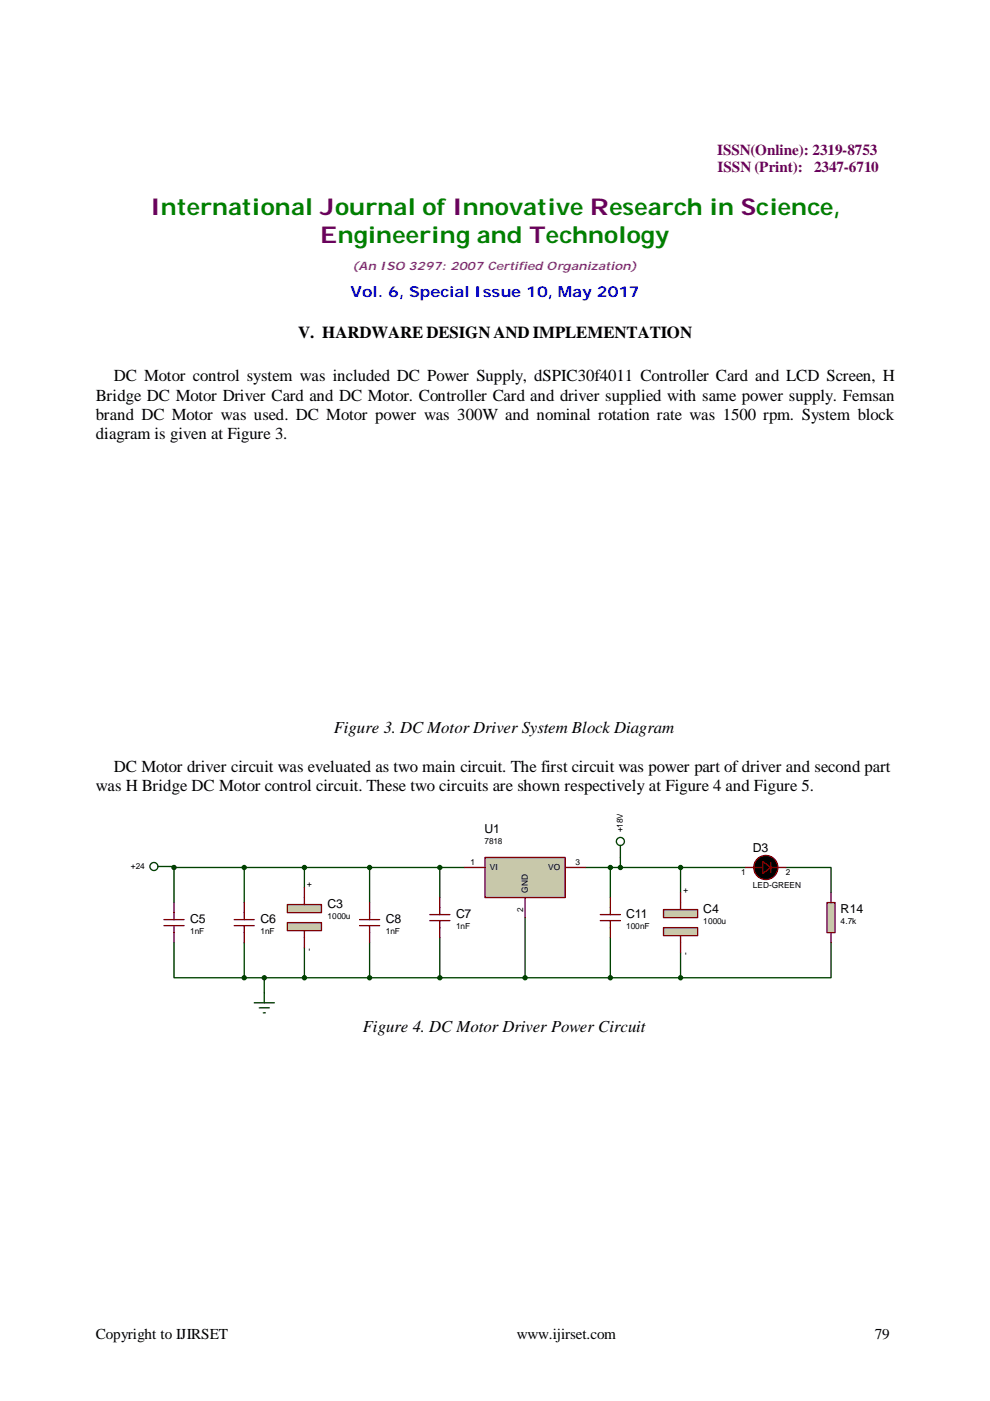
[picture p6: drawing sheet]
<svg xmlns="http://www.w3.org/2000/svg" width="210mm" height="297mm" viewBox="0 0 210 297" stroke-linecap="round" stroke-linejoin="round" font-family="sans-serif">
<defs><g id="words">
<g font-size="4.9" fill="#606">
<text x="31.9" y="45.6">International Journal of Innovative Research in Science,</text>
<text x="67.9" y="51.6">Engineering and Technology</text>
</g>
<g font-size="3.6">
<text x="63.2" y="71.7">V. HARDWARE DESIGN AND IMPLEMENTATION</text>
<text x="24.1" y="80.9">DC Motor control system was included DC Power Supply, dSPIC30f4011 Controller Card and LCD Screen, H</text>
<text x="20.3" y="84.9">Bridge DC Motor Driver Card and DC Motor. Controller Card and driver supplied with same power supply. Femsan</text>
<text x="20.3" y="89">brand DC Motor was used. DC Motor power was 300W and nominal rotation rate was 1500 rpm. System block</text>
<text x="20.3" y="93.1">diagram is given at Figure 3.</text>
<text x="70.8" y="155.5">Figure 3. DC Motor Driver System Block Diagram</text>
<text x="20.3" y="167.7">was H Bridge DC Motor control circuit. These two circuits are shown respectively at Figure 4 and Figure 5.</text>
<text x="24.1" y="163.6">DC Motor driver circuit was eveluated as two main circuit. The first circuit was power part of driver and second part</text>
<text x="77" y="218.8">Figure 4. DC Motor Driver Power Circuit</text>
</g>
<g font-size="3.2" fill="#606">
<text x="152.1" y="32.9">ISSN(Online): 2319-8753</text>
<text x="152.1" y="36.5">ISSN (Print):</text>
<text x="172.6" y="36.5">2347-6710</text>
</g>
<text font-size="3.2" fill="#00f" x="74.3" y="63">Vol. 6, Special Issue 10, May 2017</text>
<g font-size="3.2">
<text x="20.3" y="283.8">Copyright to IJIRSET</text>
<text x="109.6" y="283.8">www.ijirset.com</text>
<text x="185.5" y="283.8">79</text>
</g>
<g font-size="2.6">
<text x="102.7" y="176.6">U1</text>
<text x="159.6" y="180.6">D3</text>
<text x="40.3" y="195.8">C5</text>
<text x="55.2" y="195.8">C6</text>
<text x="69.4" y="192.6">C3</text>
<text x="81.8" y="195.8">C8</text>
<text x="96.7" y="194.7">C7</text>
<text x="132.8" y="194.7">C11</text>
<text x="149.1" y="193.7">C4</text>
<text x="178.2" y="193.7">R14</text>
</g>
<text font-size="2.5" fill="#7030a0" x="74.7" y="57.2">(An ISO 3297: 2007 Certified Organization)</text>
<g font-size="1.8">
<text x="102.7" y="178.9">7818</text>
<text x="132.1" y="176.5" transform="rotate(-90 132.1 176.5)">+18V</text>
<text x="27.8" y="184.3">+24</text>
<text x="99.7" y="183.5">1</text>
<text x="103.9" y="184.5">VI</text>
<text x="116.2" y="184.5">VO</text>
<text x="122" y="183.5">3</text>
<text x="157.1" y="185.4">1</text>
<text x="166.6" y="185.4">2</text>
<text x="66.1" y="188.2" transform="rotate(-90 66.1 188.2)">+</text>
<text x="111.9" y="189.3" transform="rotate(-90 111.9 189.3)">GND</text>
<text x="145.9" y="189.3" transform="rotate(-90 145.9 189.3)">+</text>
<text x="159.6" y="188.2">LED-GREEN</text>
<text x="69.4" y="194.9">1000u</text>
<text x="96.7" y="197">1nF</text>
<text x="110.9" y="193.4" transform="rotate(-90 110.9 193.4)">2</text>
<text x="132.8" y="197">100nF</text>
<text x="149.1" y="195.9">1000u</text>
<text x="178.2" y="195.9">4.7k</text>
<text x="40.3" y="198.1">1nF</text>
<text x="55.2" y="198.1">1nF</text>
<text x="66.1" y="201.5" transform="rotate(-90 66.1 201.5)">-</text>
<text x="81.8" y="198.1">1nF</text>
<text x="145.9" y="202.6" transform="rotate(-90 145.9 202.6)">-</text>
</g>
</g></defs>
<path d="M88.8 15.4h27.6v22.5h-27.6z" fill="none" stroke="#fff" stroke-width=".25"/>
<path d="M24.1 172.7h160v43h-160z" fill="#fff"/>
<g fill="none" stroke="#004000" stroke-width=".28">
<path d="M33.5 183.7h3.4v.2M36.9 199.9v7.4h14.9M36.9 183.9v7.5M36.9 183.9h61.7M51.8 183.9v7.5M51.8 199.9v7.4M64.5 183.9v4.3M78.4 183.9v7.5M78.4 199.9v7.4M93.2 183.9v6.4M93.2 198.8v8.5M111.3 194.5v12.8"/>
<path d="M124.1 183.9h34M129.4 183.9v6.4M129.4 198.8v8.5M131.5 181.8v2.1M144.3 183.9v5.3M166.6 183.9h9.6v5.3M176.2 199.9v7.4h-31.9M51.8 207.3h92.5M56 207.3v3.2M64.5 200.9v6.4M144.3 202v5.3"/>
<circle cx="32.6" cy="183.7" r=".85"/>
</g>
<path d="M34.8 195h4.2M34.8 196.3h4.2M36.9 191.4v3.6M36.9 196.3v3.6M158.1 183.9h3.6M163.4 182.9v2.1M163.4 183.9h3.2" fill="none" stroke="#800000" stroke-width=".28"/>
<g fill="#000" stroke="#800000" stroke-width=".28">
<path d="M161.7 182.6l1.7 1.3-1.7 1.3z"/>
<circle cx="162.4" cy="183.9" r="2.55"/>
</g>
<path d="M175.3 191.4h1.7v6.3h-1.7z" fill-rule="evenodd" fill="#c8c8aa" stroke="#800000" stroke-width=".28"/>
<g fill="none" stroke="#800000" stroke-width=".28">
<path d="M49.7 195h4.2M49.7 196.3h4.2M51.8 191.4v3.6M51.8 196.3v3.6M76.2 195h4.3M76.2 196.3h4.3M78.4 191.4v3.6M78.4 196.3v3.6M91.1 193.9h4.3M91.1 195.2h4.3M93.2 190.3v3.6M93.2 195.2v3.6"/>
<path d="M176.2 189.2v2.2M176.2 197.7v2.2"/>
</g>
<g fill="#004000" stroke="#004000" stroke-width=".28">
<circle cx="51.8" cy="207.3" r=".42"/>
<circle cx="78.4" cy="207.3" r=".42"/>
<circle cx="56" cy="207.3" r=".42"/>
<circle cx="36.9" cy="183.9" r=".43"/>
<circle cx="51.8" cy="183.9" r=".43"/>
</g>
<path d="M53.9 212.6h4.3M55 213.7h2.1M55.8 214.7h.4M56 210.5v2.1" fill="none" stroke="#004000" stroke-width=".28"/>
<path d="M102.8 181.8h17v8.5h-17z" fill-rule="evenodd" fill="#c8c8aa" stroke="#800000" stroke-width=".28"/>
<path d="M98.6 183.9h4.2M111.3 190.3v4.2M119.8 183.9h4.3" fill="none" stroke="#800000" stroke-width=".28"/>
<g fill="#004000" stroke="#004000" stroke-width=".28">
<circle cx="78.4" cy="183.9" r=".43"/>
<circle cx="111.3" cy="207.3" r=".42"/>
<circle cx="131.5" cy="183.9" r=".43"/>
</g>
<g fill="none" stroke="#004000" stroke-width=".28">
<path d="M131.5 179.3v2.5"/>
<circle cx="131.5" cy="178.4" r=".85"/>
</g>
<g fill="#c8c8aa" stroke="#800000" stroke-width=".28">
<path d="M60.9 191.8h7.3v1.7h-7.3z" fill-rule="evenodd"/>
<path d="M60.9 195.6h7.3v1.7h-7.3z" fill-rule="evenodd"/>
</g>
<path d="M64.5 188.2v3.6M64.5 197.3v3.6" fill="none" stroke="#800000" stroke-width=".28"/>
<g fill="#c8c8aa" stroke="#800000" stroke-width=".28">
<path d="M140.7 192.9h7.2v1.6h-7.2z" fill-rule="evenodd"/>
<path d="M140.7 196.7h7.2v1.7h-7.2z" fill-rule="evenodd"/>
</g>
<path d="M127.3 193.9h4.2M127.3 195.2h4.2M129.4 190.3v3.6M129.4 195.2v3.6M144.3 189.2v3.7M144.3 198.4v3.6" fill="none" stroke="#800000" stroke-width=".28"/>
<g fill="#004000" stroke="#004000" stroke-width=".28">
<circle cx="64.5" cy="183.9" r=".43"/>
<circle cx="64.5" cy="207.3" r=".42"/>
<circle cx="93.3" cy="183.9" r=".43"/>
<circle cx="93.3" cy="207.3" r=".42"/>
<circle cx="129.4" cy="183.9" r=".43"/>
<circle cx="129.4" cy="207.3" r=".42"/>
<circle cx="144.3" cy="183.9" r=".43"/>
<circle cx="144.3" cy="207.3" r=".42"/>
</g>
<use href="#words"/>
</svg>
